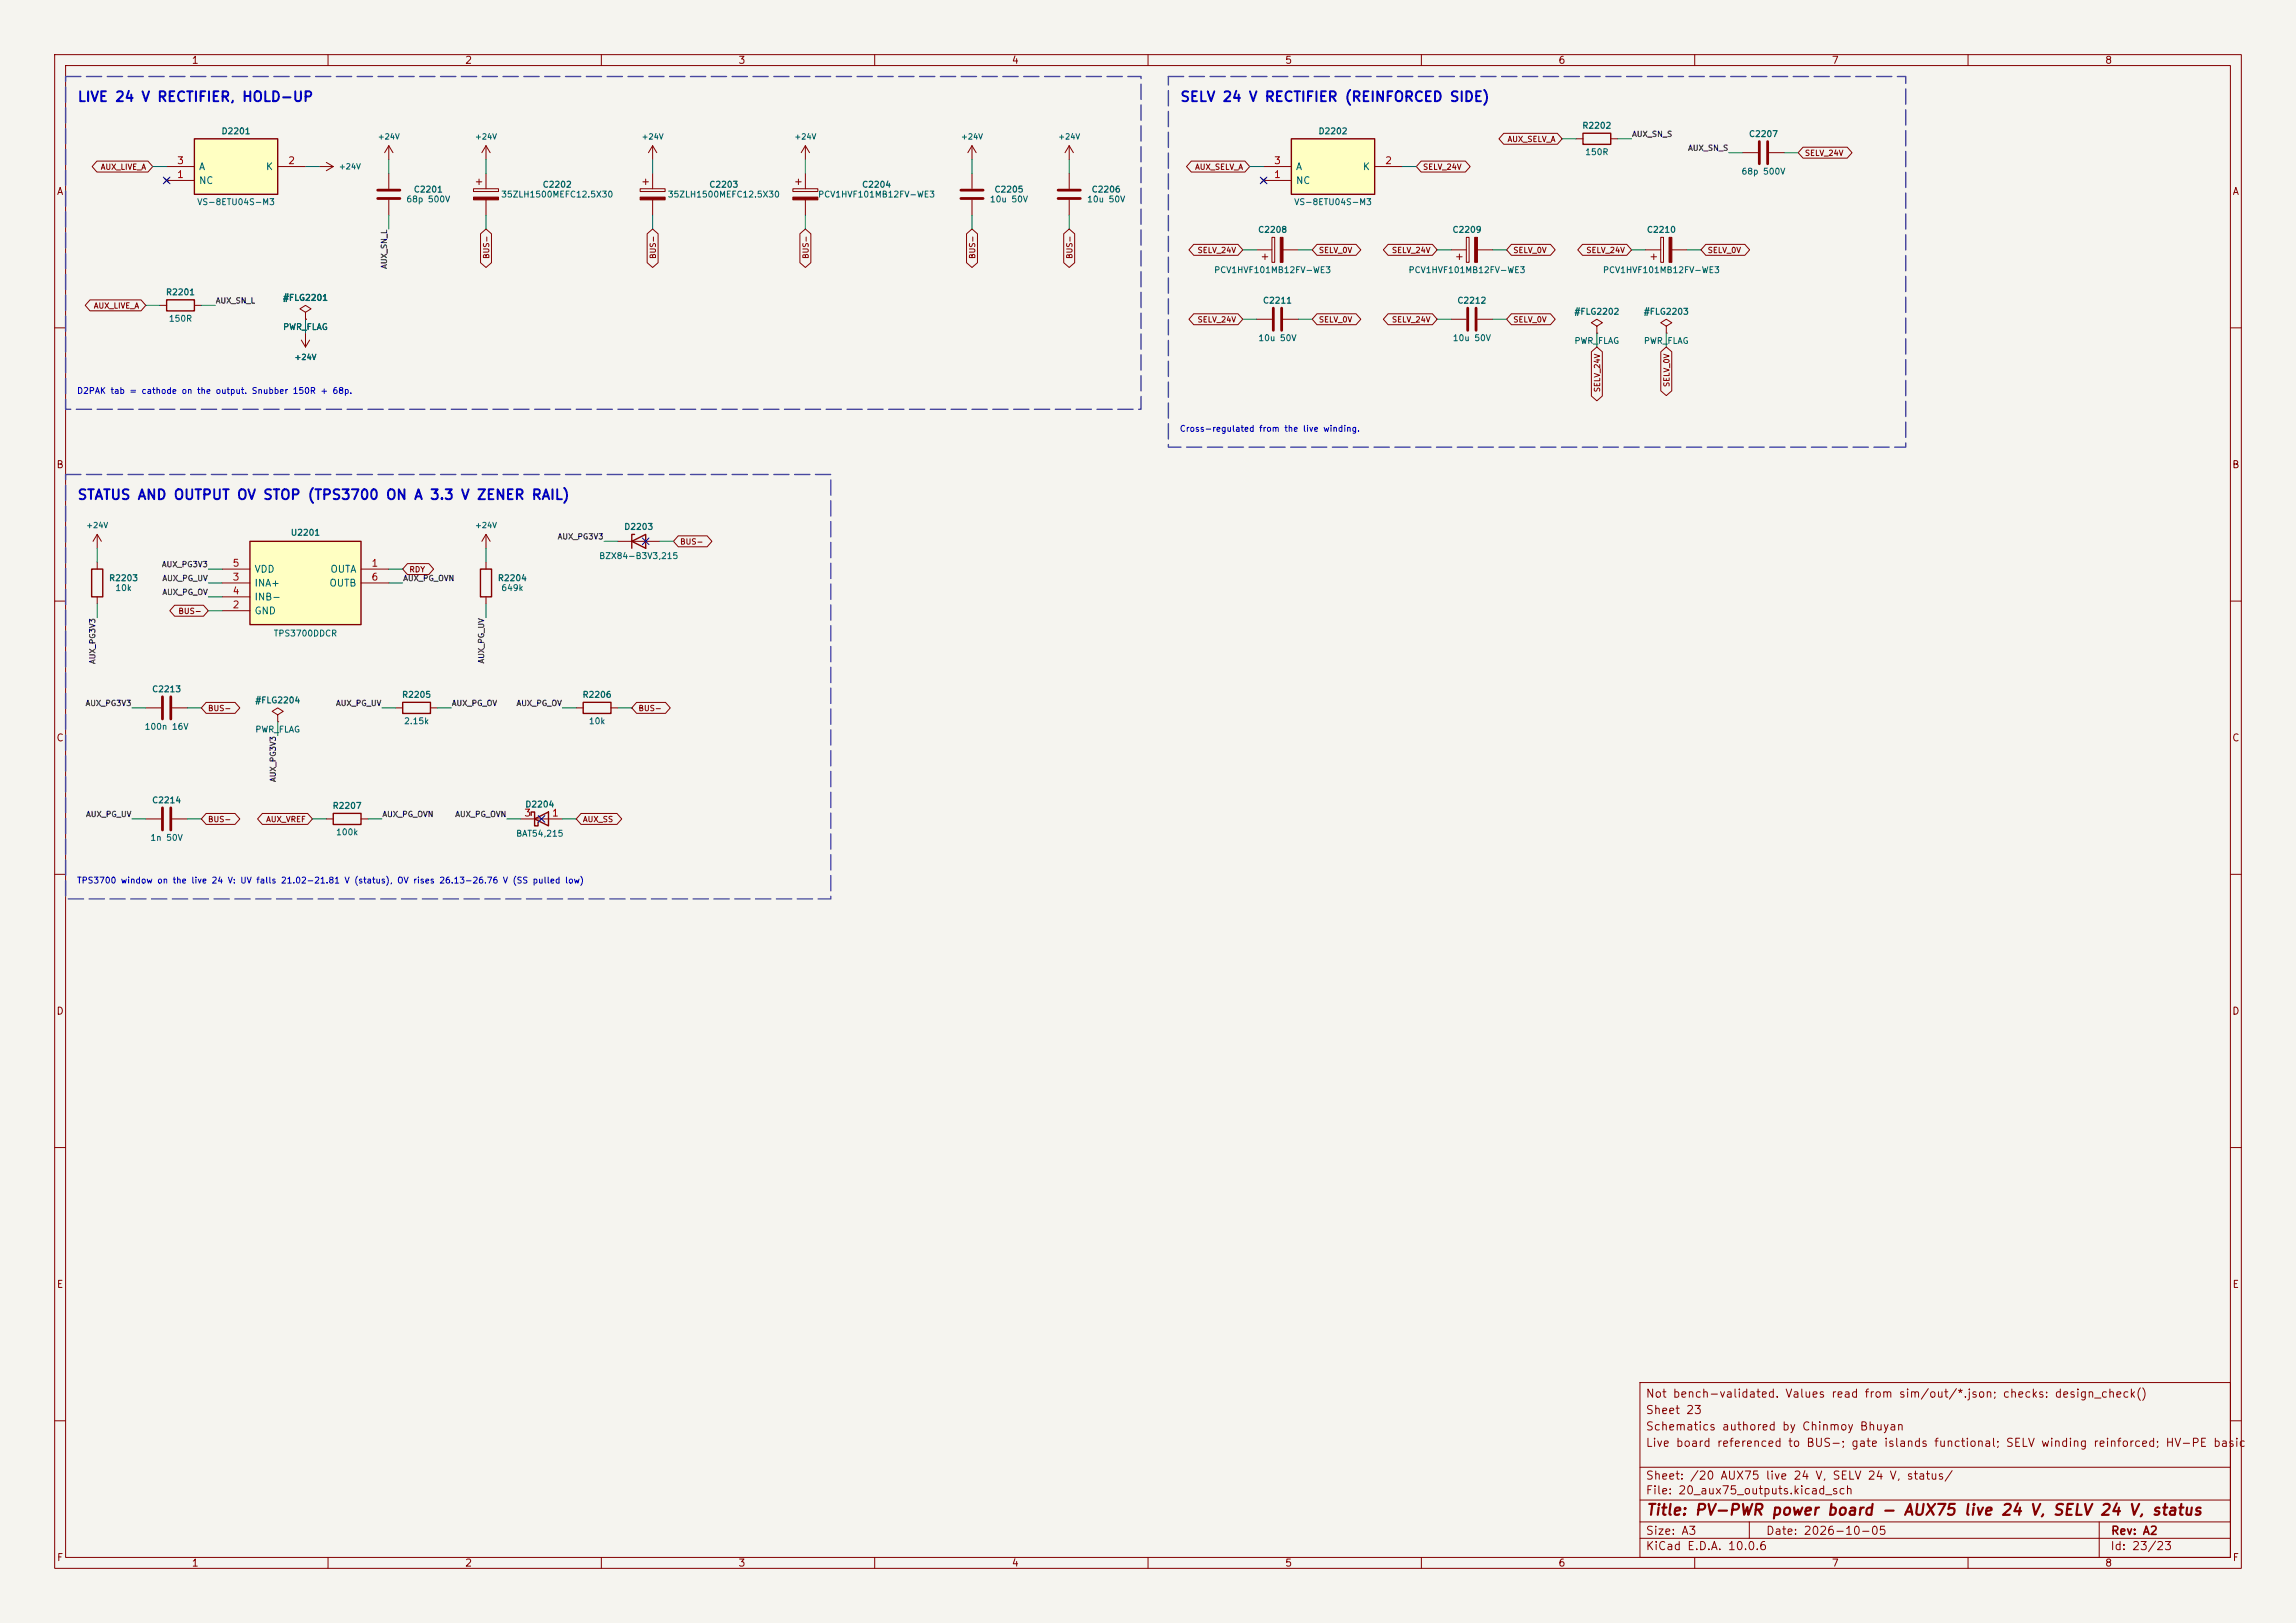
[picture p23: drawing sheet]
<svg xmlns="http://www.w3.org/2000/svg" width="420mm" height="297mm" viewBox="0 0 420 297" stroke-linecap="round" stroke-linejoin="round" font-family="sans-serif">
<defs><g id="words">
<text font-size="2" fill="#840000" x="301" y="277.8">Title: PV-PWR power board - AUX75 live 24 V, SELV 24 V, status</text>
<g font-size="1.8" fill="#0000c2">
<text x="14.1" y="19.1">LIVE 24 V RECTIFIER, HOLD-UP</text>
<text x="215.8" y="19.1">SELV 24 V RECTIFIER (REINFORCED SIDE)</text>
<text x="14.1" y="91.9">STATUS AND OUTPUT OV STOP (TPS3700 ON A 3.3 V ZENER RAIL)</text>
</g>
<g font-size="1.5" fill="#840000">
<text x="300.9" y="256.1">Not bench-validated. Values read from sim/out/*.json; checks: design_check()</text>
<text x="300.9" y="262.1">Schematics authored by Chinmoy Bhuyan</text>
<text x="300.9" y="259.1">Sheet 23</text>
<text x="300.9" y="265.1">Live board referenced to BUS-; gate islands functional; SELV winding reinforced; HV-PE basic</text>
<text x="300.9" y="273.8">File: 20_aux75_outputs.kicad_sch</text>
<text x="300.9" y="271.1">Sheet: /20 AUX75 live 24 V, SELV 24 V, status/</text>
<text x="300.9" y="281.2">Size: A3</text>
<text x="322.9" y="281.2">Date: 2026-10-05</text>
<text x="386" y="281.2">Rev: A2</text>
<text x="300.9" y="284">KiCad E.D.A. 10.0.6</text>
<text x="385.9" y="284">Id: 23/23</text>
</g>
<g font-size="1.3" fill="#840000">
<text x="35" y="12">1</text>
<text x="85" y="12">2</text>
<text x="135" y="12">3</text>
<text x="185" y="12">4</text>
<text x="235" y="12">5</text>
<text x="285" y="12">6</text>
<text x="335" y="12">7</text>
<text x="385" y="12">8</text>
<text x="10.3" y="36">A</text>
<text x="408.3" y="36">A</text>
<text x="10.2" y="86">B</text>
<text x="408.2" y="86">B</text>
<text x="10.2" y="136">C</text>
<text x="408.2" y="136">C</text>
<text x="10.2" y="186">D</text>
<text x="408.2" y="186">D</text>
<text x="10.3" y="236">E</text>
<text x="408.3" y="236">E</text>
<text x="10.3" y="286">F</text>
<text x="35" y="287">1</text>
<text x="85" y="287">2</text>
<text x="135" y="287">3</text>
<text x="185" y="287">4</text>
<text x="235" y="287">5</text>
<text x="285" y="287">6</text>
<text x="335" y="287">7</text>
<text x="385" y="287">8</text>
<text x="408.3" y="286">F</text>
</g>
<g font-size="1.3" fill="#a90000">
<text x="32.3" y="32.9">1</text>
<text x="32.3" y="30.3">3</text>
<text x="52.6" y="30.3">2</text>
<text x="232.9" y="32.9">1</text>
<text x="232.9" y="30.3">3</text>
<text x="253.3" y="30.3">2</text>
<text x="42.4" y="106.5">3</text>
<text x="42.4" y="104">5</text>
<text x="67.8" y="104">1</text>
<text x="67.8" y="106.5">6</text>
<text x="42.4" y="111.6">2</text>
<text x="42.4" y="109.1">4</text>
<text x="95.8" y="149.7">3</text>
<text x="100.9" y="149.7">1</text>
</g>
<g font-size="1.3" fill="#006464">
<text x="36.3" y="34">NC</text>
<text x="36.3" y="31.4">A</text>
<text x="48.5" y="31.4">K</text>
<text x="237" y="34">NC</text>
<text x="237" y="31.4">A</text>
<text x="249.2" y="31.4">K</text>
<text x="46.5" y="107.6">INA+</text>
<text x="46.5" y="105.1">VDD</text>
<text x="60.2" y="107.6">OUTB</text>
<text x="60.3" y="105.1">OUTA</text>
<text x="46.5" y="112.7">GND</text>
<text x="46.5" y="110.2">INB-</text>
</g>
<g font-size="1.1" fill="#006464">
<text x="289.3" y="23.8">R2202</text>
<text x="40.4" y="24.8">D2201</text>
<text x="241.1" y="24.8">D2202</text>
<text x="289.9" y="28.6">150R</text>
<text x="319.8" y="25.3">C2207</text>
<text x="75.6" y="35.5">C2201</text>
<text x="99.2" y="34.6">C2202</text>
<text x="129.7" y="34.6">C2203</text>
<text x="157.6" y="34.6">C2204</text>
<text x="181.8" y="35.5">C2205</text>
<text x="199.6" y="35.5">C2206</text>
<text x="318.5" y="32.2">68p 500V</text>
<text x="36" y="37.8">VS-8ETU04S-M3</text>
<text x="74.2" y="37.3">68p 500V</text>
<text x="91.6" y="36.4">35ZLH1500MEFC12.5X30</text>
<text x="122.1" y="36.4">35ZLH1500MEFC12.5X30</text>
<text x="149.6" y="36.4">PCV1HVF101MB12FV-WE3</text>
<text x="181" y="37.3">10u 50V</text>
<text x="198.8" y="37.3">10u 50V</text>
<text x="236.6" y="37.8">VS-8ETU04S-M3</text>
<text x="230" y="42.9">C2208</text>
<text x="265.6" y="42.9">C2209</text>
<text x="301.2" y="42.9">C2210</text>
<text x="222" y="50.2">PCV1HVF101MB12FV-WE3</text>
<text x="257.6" y="50.2">PCV1HVF101MB12FV-WE3</text>
<text x="293.1" y="50.2">PCV1HVF101MB12FV-WE3</text>
<text x="30.3" y="54.3">R2201</text>
<text x="30.8" y="59.1">150R</text>
<text x="51.7" y="55.3">#FLG2201</text>
<text x="230.9" y="55.8">C2211</text>
<text x="266.5" y="55.8">C2212</text>
<text x="287.9" y="57.9">#FLG2202</text>
<text x="300.6" y="57.9">#FLG2203</text>
<text x="51.7" y="60.7">PWR_FLAG</text>
<text x="230.1" y="62.7">10u 50V</text>
<text x="265.6" y="62.7">10u 50V</text>
<text x="287.9" y="63.2">PWR_FLAG</text>
<text x="300.6" y="63.2">PWR_FLAG</text>
<text x="53.1" y="98.3">U2201</text>
<text x="114.1" y="97.2">D2203</text>
<text x="19.9" y="106.6">R2203</text>
<text x="91" y="106.6">R2204</text>
<text x="109.5" y="102.6">BZX84-B3V3,215</text>
<text x="21" y="108.4">10k</text>
<text x="91.6" y="108.4">649k</text>
<text x="50" y="116.7">TPS3700DDCR</text>
<text x="27.7" y="126.9">C2213</text>
<text x="46.6" y="129">#FLG2204</text>
<text x="73.4" y="128">R2205</text>
<text x="106.5" y="128">R2206</text>
<text x="26.4" y="133.8">100n 16V</text>
<text x="46.6" y="134.3">PWR_FLAG</text>
<text x="73.8" y="132.8">2.15k</text>
<text x="107.6" y="132.8">10k</text>
<text x="27.7" y="147.3">C2214</text>
<text x="60.7" y="148.3">R2207</text>
<text x="96" y="148">D2204</text>
<text x="27.4" y="154.1">1n 50V</text>
<text x="61.4" y="153.1">100k</text>
<text x="94.3" y="153.4">BAT54,215</text>
</g>
<g font-size="1.1" fill="#0000c2">
<text x="14" y="72.3">D2PAK tab = cathode on the output. Snubber 150R + 68p.</text>
<text x="215.7" y="79.3">Cross-regulated from the live winding.</text>
<text x="14" y="161.9">TPS3700 window on the live 24 V: UV falls 21.02-21.81 V (status), OV rises 26.13-26.76 V (SS pulled low)</text>
</g>
<g font-size="1" fill="#006464">
<text x="69" y="25.8">+24V</text>
<text x="86.8" y="25.8">+24V</text>
<text x="117.3" y="25.8">+24V</text>
<text x="145.2" y="25.8">+24V</text>
<text x="175.7" y="25.8">+24V</text>
<text x="193.5" y="25.8">+24V</text>
<text x="61.9" y="31.2">+24V</text>
<text x="53.8" y="66.1">+24V</text>
<text x="15.7" y="96.9">+24V</text>
<text x="86.8" y="96.9">+24V</text>
</g>
<g font-size="1" fill="#840000">
<text x="275.7" y="26.2">AUX_SELV_A</text>
<text x="330.1" y="28.8">SELV_24V</text>
<text x="18.3" y="31.3">AUX_LIVE_A</text>
<text x="218.5" y="31.3">AUX_SELV_A</text>
<text x="260.2" y="31.3">SELV_24V</text>
<text x="89.7" y="47.5" transform="rotate(-90 89.7 47.5)">BUS-</text>
<text x="120.2" y="47.5" transform="rotate(-90 120.2 47.5)">BUS-</text>
<text x="148.1" y="47.5" transform="rotate(-90 148.1 47.5)">BUS-</text>
<text x="178.6" y="47.5" transform="rotate(-90 178.6 47.5)">BUS-</text>
<text x="196.4" y="47.5" transform="rotate(-90 196.4 47.5)">BUS-</text>
<text x="219" y="46.5">SELV_24V</text>
<text x="241.2" y="46.5">SELV_0V</text>
<text x="254.5" y="46.5">SELV_24V</text>
<text x="276.7" y="46.5">SELV_0V</text>
<text x="290.1" y="46.5">SELV_24V</text>
<text x="312.3" y="46.5">SELV_0V</text>
<text x="17.1" y="56.7">AUX_LIVE_A</text>
<text x="219" y="59.2">SELV_24V</text>
<text x="241.2" y="59.2">SELV_0V</text>
<text x="254.5" y="59.2">SELV_24V</text>
<text x="276.7" y="59.2">SELV_0V</text>
<text x="292.9" y="71.9" transform="rotate(-90 292.9 71.9)">SELV_24V</text>
<text x="305.6" y="70.9" transform="rotate(-90 305.6 70.9)">SELV_0V</text>
<text x="124.3" y="99.9">BUS-</text>
<text x="74.8" y="105">RDY</text>
<text x="32.5" y="112.6">BUS-</text>
<text x="38" y="130.4">BUS-</text>
<text x="116.7" y="130.4">BUS-</text>
<text x="38" y="150.7">BUS-</text>
<text x="48.6" y="150.7">AUX_VREF</text>
<text x="106.5" y="150.7">AUX_SS</text>
</g>
<g font-size="1" fill="#0f0f0f">
<text x="298.5" y="25.3">AUX_SN_S</text>
<text x="308.7" y="27.8">AUX_SN_S</text>
<text x="71" y="49.3" transform="rotate(-90 71 49.3)">AUX_SN_L</text>
<text x="39.4" y="55.8">AUX_SN_L</text>
<text x="101.9" y="99">AUX_PG3V3</text>
<text x="29.5" y="104">AUX_PG3V3</text>
<text x="29.6" y="106.6">AUX_PG_UV</text>
<text x="73.7" y="106.6">AUX_PG_OVN</text>
<text x="29.6" y="109.1">AUX_PG_OV</text>
<text x="17.7" y="121.6" transform="rotate(-90 17.7 121.6)">AUX_PG3V3</text>
<text x="88.8" y="121.5" transform="rotate(-90 88.8 121.5)">AUX_PG_UV</text>
<text x="15.5" y="129.4">AUX_PG3V3</text>
<text x="61.4" y="129.4">AUX_PG_UV</text>
<text x="82.6" y="129.4">AUX_PG_OV</text>
<text x="94.4" y="129.4">AUX_PG_OV</text>
<text x="50.7" y="143.2" transform="rotate(-90 50.7 143.2)">AUX_PG3V3</text>
<text x="15.6" y="149.8">AUX_PG_UV</text>
<text x="69.9" y="149.8">AUX_PG_OVN</text>
<text x="83.2" y="149.8">AUX_PG_OVN</text>
</g>
</g></defs>
<path d="M0 0h420v297h-420z" fill="#f5f4ef" stroke="#f5f4ef" stroke-width=".18"/>
<g fill="none" stroke="#840000" stroke-width=".18">
<path d="M10 10h400v277h-400zM12 12h396v273h-396zM60 10v2M110 10v2M160 10v2M210 10v2M260 10v2M310 10v2M360 10v2M71.1 31.8v2.7M71.1 36.6v2.8M10 60h2"/>
<path d="M408 60h2M17.8 97.8l-.8 1.3M17.8 97.8l.7 1.3M17.8 97.8v2.5M88.9 97.8v2.5M88.9 97.8l-.8 1.3M88.9 97.8l.8 1.3M113 99.1h7.6M10 110h2M17.8 102.9v1.2M17.8 109.2v1.3M88.9 102.9v1.2"/>
<path d="M88.9 109.2v1.3M408 110h2M26.7 129.5h2.8M31.5 129.5h2.8M72.4 129.5h1.3M78.7 129.5h1.3M105.4 129.5h1.3M111.8 129.5h1.2M10 160h2M26.7 149.9h2.8M31.5 149.9h2.8M59.7 149.9h1.3"/>
<path d="M66 149.9h1.3M95.2 149.9h7.7M408 160h2M10 210h2M408 210h2M300 253h108v32h-108zM10 260h2M300 278.5h108M300 274.5h108M300 268.5h108M320 278.5v3M384 278.5v6.5"/>
<path d="M408 260h2M60 285v2M110 285v2M160 285v2M210 285v2M260 285v2M300 281.5h108M310 285v2M360 285v2"/>
</g>
<path d="M69.1 36.3h4.1M69.1 34.8h4.1M29.7 127.5v4.1M31.2 127.5v4.1M29.7 147.8v4.1M31.2 147.8v4.1" fill="none" stroke="#840000" stroke-width=".51"/>
<path d="M115.6 99.1l2.5-1.3v2.5zM116.1 97.8h-.5v2.5M16.8 104.1h2v5.1h-2zM87.9 104.1h2v5.1h-2zM73.7 128.5h5v2.1h-5zM106.7 128.5h5.1v2.1h-5.1zM61 148.8h5v2.1h-5zM97.2 149.2v-.6h.6v2.5h.6v-.6M97.8 149.9l2.5-1.3v2.5z" fill="none" stroke="#840000" stroke-width=".25"/>
<path d="M45.7 99.1h20.3v15.2h-20.3z" fill="#ffffc2"/>
<path d="M289.6 24.4h5v2h-5zM45.7 99.1h20.3v15.2h-20.3z" fill="none" stroke="#840000" stroke-width=".25"/>
<g fill="none" stroke="#840000" stroke-width=".18">
<path d="M288.3 25.4h1.3M294.6 25.4h1.3M318.8 27.9h2.8M323.6 27.9h2.8M229.9 58.4h2.8M229.9 45.7h2.8M230.9 47h1M231.4 46.5v1M232.7 43.4h.5v4.6h-.5zM234.7 58.4h2.8M234.7 45.7h2.8M265.4 58.4h2.8"/>
<path d="M265.4 45.7h2.8M266.4 47h1.1M267 46.5v1M268.2 43.4h.5v4.6h-.5zM270.3 58.4h2.7M270.3 45.7h2.7M292.1 59.7l1-.6-1-.7-1 .7 1 .6v1.3M301 45.7h2.8M302 47h1M302.5 46.5v1M303.8 43.4h.5v4.6h-.5zM304.8 59.7l1-.6-1-.7-1 .7 1 .6v1.3"/>
<path d="M305.8 45.7h2.8M292.1 61h.1M304.8 61h.1M40.6 104.1h5.1M40.6 111.8h5.1M40.6 106.7h5.1M40.6 109.2h5.1M66 104.1h5.1M66 106.7h5.1M50.8 130.8l1-.6-1-.7-1 .7 1 .6v1.3M50.8 132.1h.1"/>
</g>
<path d="M321.8 25.9v4.1M323.3 25.9v4.1M232.9 56.4v4.1M234.4 56.4v4.1M268.5 56.4v4.1M270 56.4v4.1" fill="none" stroke="#840000" stroke-width=".51"/>
<g fill="#840000" stroke="#840000" stroke-width=".18">
<path d="M305.3 43.4h.5v4.6h-.5z"/>
<path d="M234.2 43.4h.5v4.6h-.5z"/>
<path d="M269.7 43.4h.6v4.6h-.6z"/>
</g>
<path d="M236.2 25.4h15.3v10.2h-15.3z" fill="#ffffc2"/>
<path d="M236.2 25.4h15.3v10.2h-15.3zM30.5 54.9h5.1v2h-5.1z" fill="none" stroke="#840000" stroke-width=".25"/>
<g fill="none" stroke="#840000" stroke-width=".18">
<path d="M58.4 30.5h2.6M59.7 29.7l1.3 .8M61 30.5l-1.3 .7M71.1 26.7l-.7 1.2M71.1 26.7l.8 1.2M71.1 26.7v2.5M230.8 32.6l.7 .8M231.1 33h5.1M231.1 30.5h5.1M231.5 32.6l-.7 .8M251.5 30.5h5M29.2 55.9h1.3"/>
<path d="M35.6 55.9h1.2M55.9 57.2l1-.7-1-.6-1 .6 1 .7v1.2M55.9 58.4h.1M55.1 62.2l.8 1.3M55.9 61v2.5M56.6 62.2l-.7 1.3"/>
</g>
<path d="M35.6 25.4h15.2v10.2h-15.2z" fill="#ffffc2"/>
<path d="M35.6 25.4h15.2v10.2h-15.2z" fill="none" stroke="#840000" stroke-width=".25"/>
<g fill="none" stroke="#840000" stroke-width=".18">
<path d="M17.7 29.5h9.4l.8 1-.8 1h-9.4l-.8-1zM30.1 32.6l.8 .8M30.5 33h5.1M30.5 30.5h5.1M30.9 32.6l-.8 .8M50.8 30.5h5.1M86.6 34.5h4.6v.6h-4.6zM87.1 33.3h1M87.6 32.8v1M88.9 26.7l-.8 1.2M88.9 26.7l.8 1.2M88.9 26.7v2.5"/>
<path d="M88.9 31.8v2.7M88.9 36.6v2.8M117.1 34.5h4.6v.6h-4.6zM117.6 33.3h1M118.1 32.8v1M119.4 26.7v2.5M119.4 31.8v2.7M119.4 36.6v2.8M119.4 26.7l-.8 1.2M119.4 26.7l.7 1.2M145 34.5h4.6v.6h-4.6zM145.5 33.3h1.1"/>
<path d="M146 32.8v1M147.3 26.7l-.7 1.2M147.3 26.7l.8 1.2M147.3 26.7v2.5M147.3 31.8v2.7M147.3 36.6v2.8M177.8 26.7l-.8 1.2M177.8 26.7l.8 1.2M177.8 26.7v2.5M177.8 31.8v2.7M177.8 36.6v2.8M195.6 26.7v2.5"/>
<path d="M195.6 31.8v2.7M195.6 36.6v2.8M195.6 26.7l-.8 1.2M195.6 26.7l.7 1.2M217.9 29.5h9.8l.9 1-.9 1h-9.8l-.9-1zM260 29.5h8.1l.8 1-.8 1h-8.1l-.9-1zM275.1 24.4h9.8l.8 1-.8 1h-9.8l-.9-1zM329.8 26.9h8.1l.9 1-.9 1h-8.1l-.9-1zM16.5 54.9h9.3l.9 1-.9 1h-9.3l-.9-1zM55.9 58.4h.1M87.9 42.8l1-.9 1 .9v5.3l-1 .8-1-.8zM118.4 42.8l1-.9 1 .9v5.3l-1 .8-1-.8z"/>
<path d="M146.3 42.8l1-.9 1 .9v5.3l-1 .8-1-.8zM176.8 42.8l1-.9 1 .9v5.3l-1 .8-1-.8zM194.6 42.8l1-.9 1 .9v5.3l-1 .8-1-.8zM218.4 44.7h8.1l.8 1-.8 1h-8.1l-.9-1zM218.4 57.4h8.1l.8 1-.8 1h-8.1l-.9-1zM240.9 44.7h7.2l.8 1-.8 1h-7.2l-.9-1zM240.9 57.4h7.2l.8 1-.8 1h-7.2l-.9-1zM253.9 44.7h8.1l.9 1-.9 1h-8.1l-.9-1zM253.9 57.4h8.1l.9 1-.9 1h-8.1l-.9-1zM276.5 44.7h7.1l.9 1-.9 1h-7.1l-.9-1zM276.5 57.4h7.1l.9 1-.9 1h-7.1l-.9-1zM289.5 44.7h8.1l.8 1-.8 1h-8.1l-.9-1z"/>
<path d="M312 44.7h7.2l.8 1-.8 1h-7.2l-.9-1zM291.1 64.4l1-.9 1 .9v8.1l-1 .8-1-.8zM303.8 64.4l1-.9 1 .9v7.1l-1 .9-1-.9zM124.1 98.1h5.3l.8 1-.8 1h-5.3l-.9-1zM31.9 110.8h5.3l.9 1-.9 1h-5.3l-.8-1zM74.5 103.1h3.9l.9 1-.9 1h-3.9l-.8-1zM37.7 128.5h5.3l.9 1-.9 1h-5.3l-.9-1zM116.4 128.5h5.3l.9 1-.9 1h-5.3l-.8-1zM37.7 148.9h5.3l.9 1-.9 1h-5.3l-.9-1zM48 148.9h8.3l.8 1-.8 1h-8.3l-.9-1zM106.3 148.9h6.6l.8 1-.8 1h-6.6l-.9-1z"/>
</g>
<g fill="#840000" stroke="#840000" stroke-width=".18">
<path d="M117.1 36.1h4.6v.5h-4.6z"/>
<path d="M145 36.1h4.6v.5h-4.6z"/>
<path d="M86.6 36.1h4.6v.5h-4.6z"/>
</g>
<path d="M175.8 34.8h4M175.8 36.3h4M193.5 34.8h4.1M193.5 36.3h4.1" fill="none" stroke="#840000" stroke-width=".51"/>
<g fill="none" stroke="#009600" stroke-width=".18">
<path d="M27.9 30.5h2.6M55.9 30.5h2.5M71.1 29.2v2.6M71.1 39.4v2.5M88.9 29.2v2.6M88.9 39.4v2.5M119.4 29.2v2.6M119.4 39.4v2.5M147.3 29.2v2.6M147.3 39.4v2.5M177.8 29.2v2.6M177.8 39.4v2.5"/>
<path d="M195.6 29.2v2.6M195.6 39.4v2.5M228.6 30.5h2.5M256.5 30.5h2.6M285.7 25.4h2.6M295.9 25.4h2.5M316.2 27.9h2.6M326.4 27.9h2.5M26.7 55.9h2.5M36.8 55.9h2.6M55.9 58.4v2.6M227.3 45.7h2.6"/>
<path d="M227.3 58.4h2.6M237.5 45.7h2.5M237.5 58.4h2.5M262.9 45.7h2.5M262.9 58.4h2.5M273 45.7h2.6M273 58.4h2.6M298.4 45.7h2.6M308.6 45.7h2.5M292.1 61v2.5M304.8 61v2.5M110.5 99.1h2.5"/>
<path d="M120.6 99.1h2.6M17.8 100.3v2.6M17.8 110.5v2.5M38.1 104.1h2.5M38.1 106.7h2.5M38.1 109.2h2.5M38.1 111.8h2.5M71.1 104.1h2.6M71.1 106.7h2.6M88.9 100.3v2.6M88.9 110.5v2.5M24.1 129.5h2.6"/>
<path d="M34.3 129.5h2.5M50.8 132.1v2.5M69.8 129.5h2.6M80 129.5h2.5M102.9 129.5h2.5M113 129.5h2.6M24.1 149.9h2.6M34.3 149.9h2.5M57.1 149.9h2.6M67.3 149.9h2.5M92.7 149.9h2.5M102.9 149.9h2.5"/>
</g>
<path d="M29.9 32.4l1.2 1.2M31.1 32.4l-1.2 1.2M230.5 32.4l1.2 1.2M231.7 32.4l-1.2 1.2M117.5 98.5l1.2 1.2M118.7 98.5l-1.2 1.2M98.5 149.3l1.2 1.2M99.7 149.3l-1.2 1.2" fill="none" stroke="#000084" stroke-width=".18"/>
<path d="M12 14h196.7v60.9h-196.7zM213.7 14h134.9v67.8h-134.9zM12 86.8h140v77.7h-140z" fill="none" stroke="#4848a0" stroke-width=".25" stroke-dasharray="2.8 1"/>
<use href="#words"/>
</svg>
